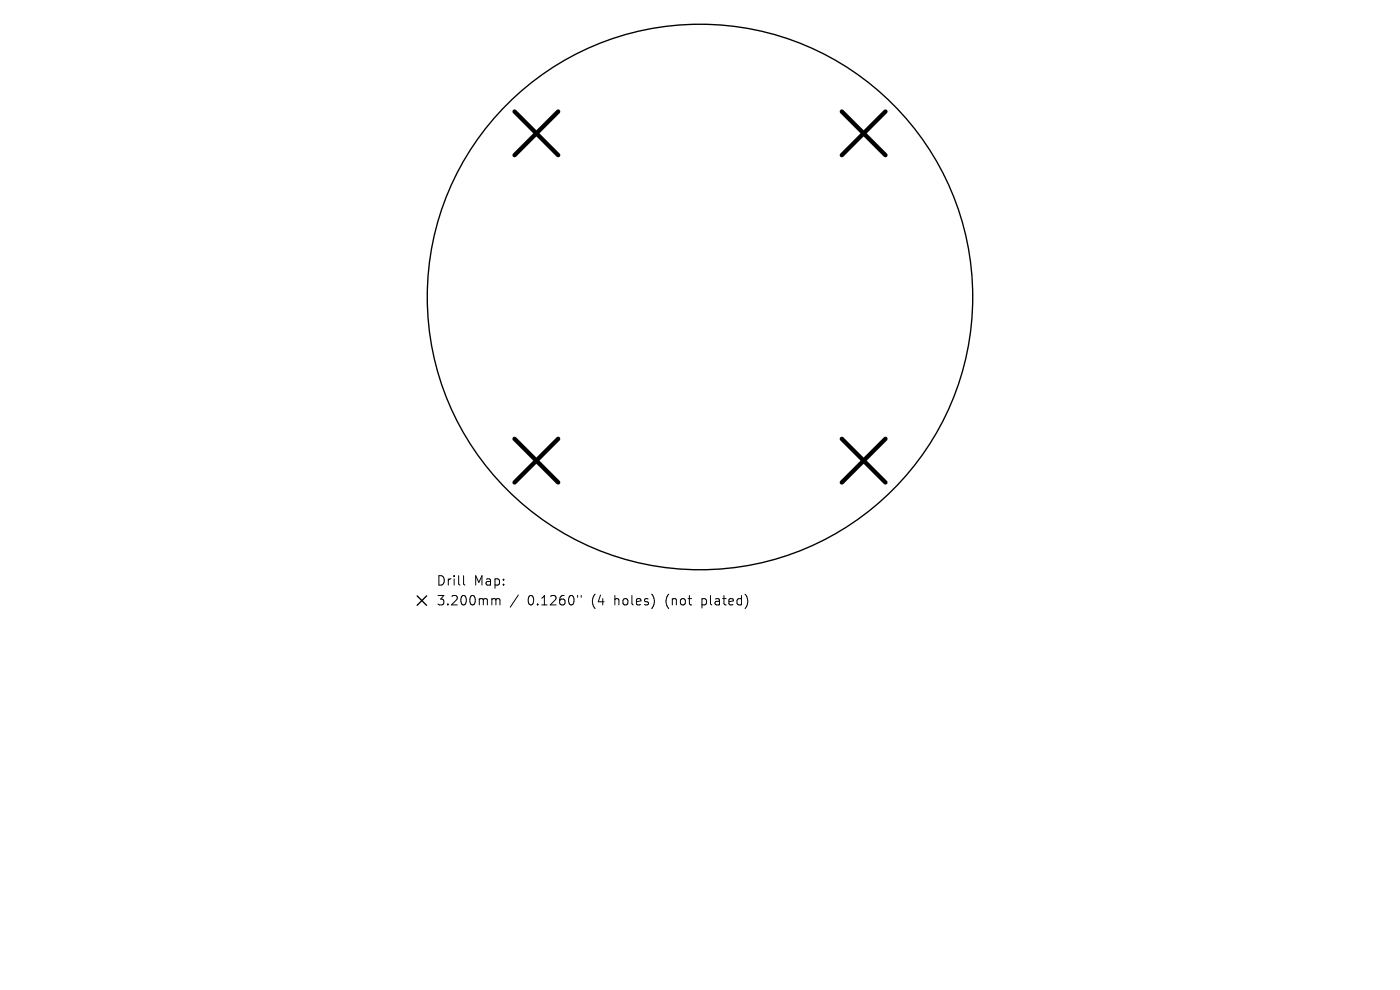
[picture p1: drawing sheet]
<svg xmlns="http://www.w3.org/2000/svg" width="297mm" height="210mm" viewBox="0 0 297 210" stroke-linecap="round" stroke-linejoin="round" font-family="sans-serif">
<defs><g id="words">
<g font-size="2.8">
<text x="92.5" y="124.5">Drill</text>
<text x="100.5" y="124.5">Map:</text>
<text x="92.5" y="128.7">3.200mm</text>
<text x="111.9" y="128.7">0.1260&quot;</text>
<text x="125.7" y="128.7">(4</text>
<text x="130.6" y="128.7">holes)</text>
<text x="141.7" y="128.7">(not</text>
<text x="149.5" y="128.7">plated)</text>
</g>
</g></defs>
<g fill="none" stroke="#000" stroke-width=".29">
<path d="M88.5 126.4l2 2M90.5 126.4l-2 2"/>
<circle cx="148.5" cy="63" r="57.9"/>
</g>
<path d="M109.2 23.7l9.2 9.2M118.4 23.7l-9.2 9.2M178.6 23.7l9.2 9.2M187.8 23.7l-9.2 9.2M109.2 93.1l9.2 9.2M118.4 93.1l-9.2 9.2M178.6 93.1l9.2 9.2M187.8 93.1l-9.2 9.2" fill="none" stroke="#000" stroke-width=".93"/>
<path d="M98.3 122.1v1.7l.3 .3M104.6 127h.3l.3 .3M105.2 127.3l.3-.3 .5 .1 .1 1.2M105.2 127.3v1M110 126.2l-1.8 2.6M122.5 126.3v.4M123.3 126.3v.4" fill="none" stroke="#000" stroke-width=".21"/>
<use href="#words"/>
</svg>
